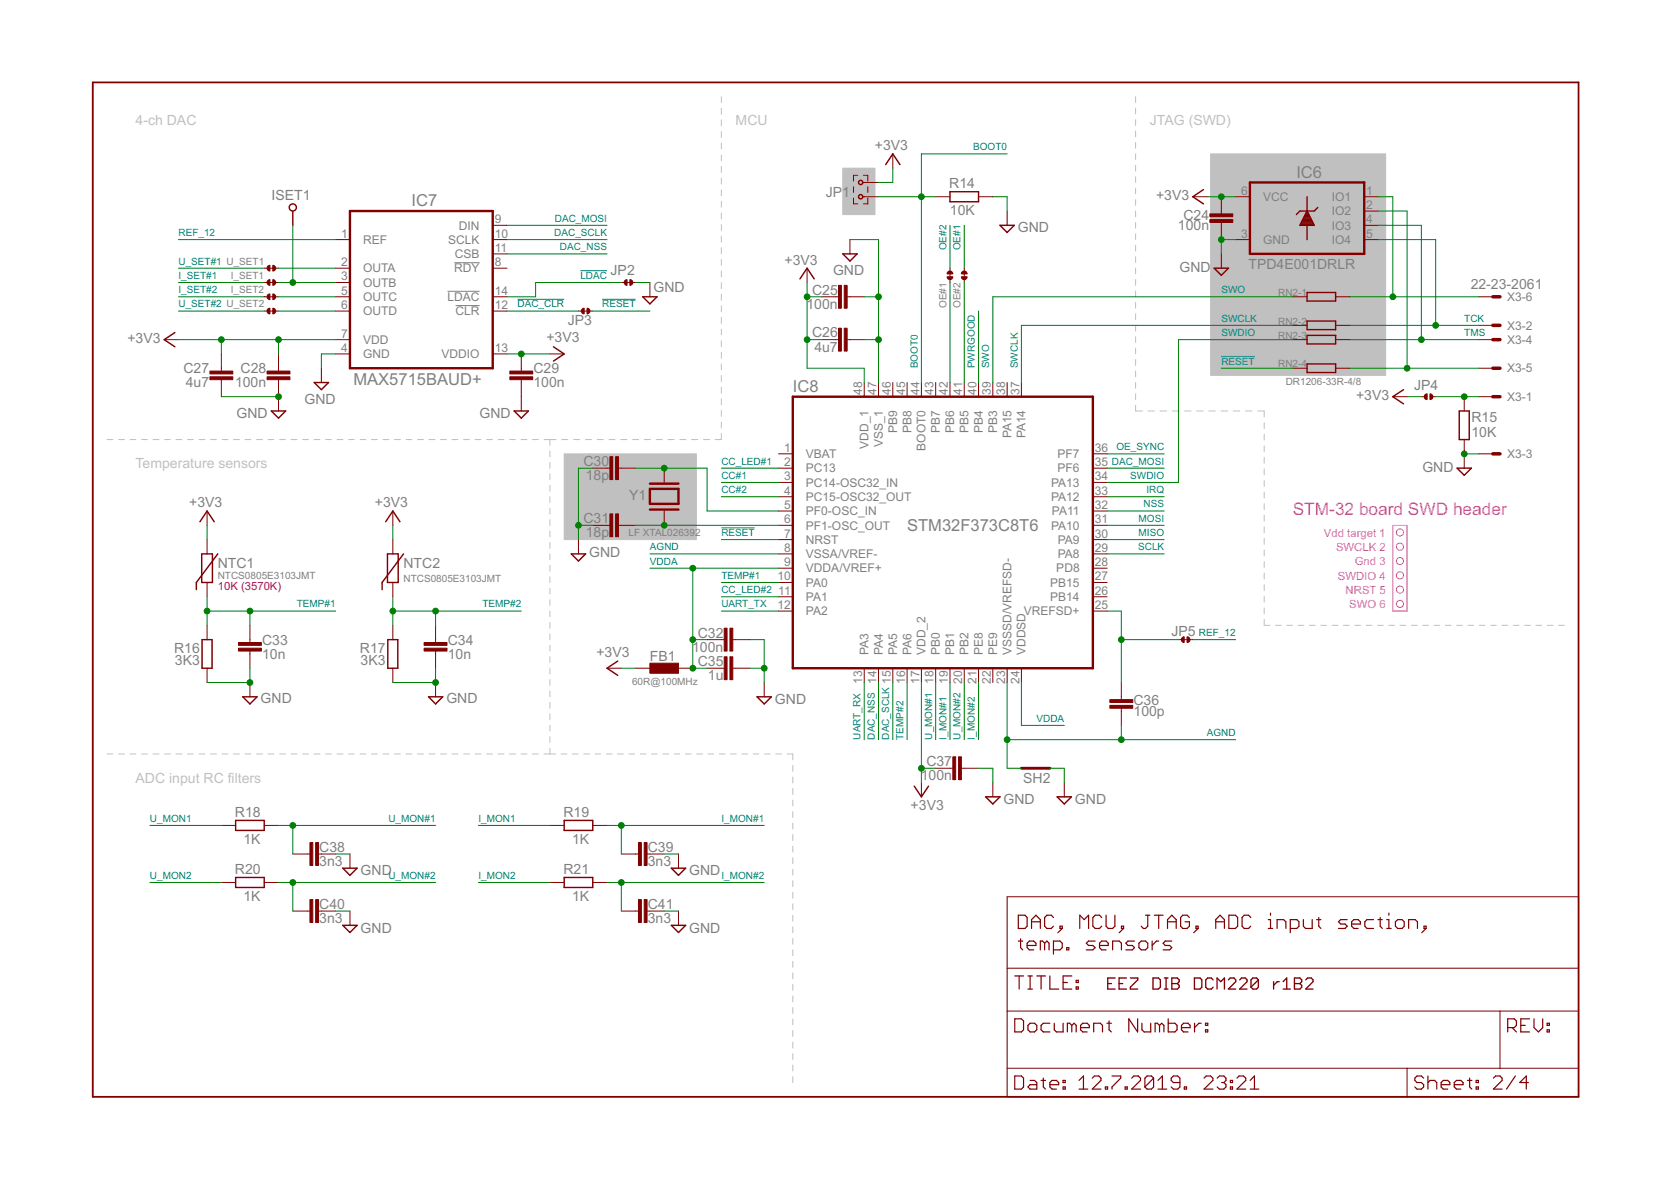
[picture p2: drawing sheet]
<svg xmlns="http://www.w3.org/2000/svg" width="297mm" height="210mm" viewBox="0 0 297 210" stroke-linecap="round" stroke-linejoin="round" font-family="sans-serif">
<defs><g id="words">
<text font-size="3.1" fill="#f0f" x="229.8" y="91.5">STM-32 board SWD header</text>
<g font-size="2.9" fill="#808080">
<text x="230.4" y="31.7">IC6</text>
<text x="73.1" y="36.6">IC7</text>
<text x="62.8" y="68.4">MAX5715BAUD+</text>
<text x="140.9" y="69.7">IC8</text>
<text x="161.2" y="94.4">STM32F373C8T6</text>
</g>
<g font-size="2.5" fill="#c0c0c0">
<text x="24.1" y="22.3">4-ch DAC</text>
<text x="130.8" y="22.3">MCU</text>
<text x="204.4" y="22.3">JTAG (SWD)</text>
<text x="24.1" y="83.2">Temperature sensors</text>
<text x="24.1" y="139.1">ADC input RC filters</text>
</g>
<g font-size="2.5" fill="#808080">
<text x="155.5" y="26.7">+3V3</text>
<text x="48.3" y="35.5">ISET1</text>
<text x="146.8" y="35">JP1</text>
<text x="168.7" y="33.5">R14</text>
<text x="205.5" y="35.6">+3V3</text>
<text x="168.9" y="38.3">10K</text>
<text x="180.9" y="41.2">GND</text>
<text x="209.4" y="40.9">100n</text>
<text x="210.4" y="39">C24</text>
<text x="139.5" y="47">+3V3</text>
<text x="221.9" y="47.8">TPD4E001DRLR</text>
<text x="108.5" y="48.9">JP2</text>
<text x="116.2" y="52">GND</text>
<text x="144.4" y="52.4">C25</text>
<text x="148.1" y="48.9">GND</text>
<text x="209.7" y="48.3">GND</text>
<text x="261.4" y="51.3">22-23-2061</text>
<text x="100.9" y="57.8">JP3</text>
<text x="143.4" y="54.9">100n</text>
<text x="144.4" y="60">C26</text>
<text x="22.6" y="61">+3V3</text>
<text x="97.1" y="60.9">+3V3</text>
<text x="144.8" y="62.5">4u7</text>
<text x="32.6" y="66.3">C27</text>
<text x="33" y="68.9">4u7</text>
<text x="41.8" y="68.9">100n</text>
<text x="42.8" y="66.3">C28</text>
<text x="54.1" y="71.8">GND</text>
<text x="94.8" y="68.9">100n</text>
<text x="94.8" y="66.3">C29</text>
<text x="241" y="71.2">+3V3</text>
<text x="251.4" y="69.2">JP4</text>
<text x="42.1" y="74.3">GND</text>
<text x="85.2" y="74.3">GND</text>
<text x="261.6" y="77.6">10K</text>
<text x="261.6" y="75.1">R15</text>
<text x="103.7" y="82.8">C30</text>
<text x="252.8" y="83.8">GND</text>
<text x="104.1" y="85.4">18p</text>
<text x="111.8" y="88.9">Y1</text>
<text x="33.6" y="90.1">+3V3</text>
<text x="66.6" y="90.1">+3V3</text>
<text x="103.7" y="93">C31</text>
<text x="104.1" y="95.5">18p</text>
<text x="38.7" y="101">NTC1</text>
<text x="71.7" y="101">NTC2</text>
<text x="104.7" y="99.1">GND</text>
<text x="124" y="113.3">C32</text>
<text x="208.2" y="113.1">JP5</text>
<text x="31" y="116">R16</text>
<text x="31.1" y="118.3">3K3</text>
<text x="46.6" y="117.1">10n</text>
<text x="46.6" y="114.6">C33</text>
<text x="64" y="116">R17</text>
<text x="64.1" y="118.3">3K3</text>
<text x="79.6" y="117.1">10n</text>
<text x="79.6" y="114.6">C34</text>
<text x="106" y="116.7">+3V3</text>
<text x="115.5" y="117.5">FB1</text>
<text x="123" y="115.8">100n</text>
<text x="124" y="118.4">C35</text>
<text x="46.3" y="125">GND</text>
<text x="79.3" y="125">GND</text>
<text x="125.8" y="120.9">1u</text>
<text x="137.8" y="125.1">GND</text>
<text x="201.5" y="125.4">C36</text>
<text x="201.5" y="127.3">100p</text>
<text x="164.7" y="136.2">C37</text>
<text x="163.7" y="138.7">100n</text>
<text x="178.4" y="142.9">GND</text>
<text x="181.9" y="139.1">SH2</text>
<text x="191.1" y="142.9">GND</text>
<text x="41.8" y="145.2">R18</text>
<text x="43.3" y="150">1K</text>
<text x="100.2" y="145.2">R19</text>
<text x="101.7" y="150">1K</text>
<text x="161.9" y="144">+3V3</text>
<text x="41.8" y="155.4">R20</text>
<text x="56.7" y="153.9">3n3</text>
<text x="56.7" y="151.4">C38</text>
<text x="64.1" y="155.6">GND</text>
<text x="100.2" y="155.4">R21</text>
<text x="115.2" y="153.9">3n3</text>
<text x="115.2" y="151.4">C39</text>
<text x="122.5" y="155.6">GND</text>
<text x="43.3" y="160.2">1K</text>
<text x="56.7" y="161.6">C40</text>
<text x="101.7" y="160.2">1K</text>
<text x="115.2" y="161.6">C41</text>
<text x="56.7" y="164.1">3n3</text>
<text x="64.1" y="165.7">GND</text>
<text x="115.2" y="164.1">3n3</text>
<text x="122.5" y="165.7">GND</text>
</g>
<g font-size="2.1" fill="#808080">
<text x="220.7" y="34.6">6</text>
<text x="224.5" y="35.7">VCC</text>
<text x="236.7" y="35.7">IO1</text>
<text x="242.9" y="34.6">1</text>
<text x="81.6" y="40.8">DIN</text>
<text x="88" y="39.7">9</text>
<text x="236.7" y="38.3">IO2</text>
<text x="236.7" y="40.8">IO3</text>
<text x="242.9" y="37.1">2</text>
<text x="242.9" y="39.7">4</text>
<text x="60.7" y="42.2">1</text>
<text x="60.7" y="47.3">2</text>
<text x="64.5" y="43.3">REF</text>
<text x="79.7" y="43.3">SCLK</text>
<text x="80.9" y="45.9">CSB</text>
<text x="88" y="42.2">10</text>
<text x="88" y="47.3">8</text>
<text x="88" y="44.8">11</text>
<text x="220.7" y="42.2">3</text>
<text x="224.5" y="43.3">GND</text>
<text x="236.7" y="43.3">IO4</text>
<text x="242.9" y="42.2">5</text>
<text x="60.7" y="49.8">3</text>
<text x="60.7" y="52.4">5</text>
<text x="64.5" y="51">OUTB</text>
<text x="64.5" y="48.4">OUTA</text>
<text x="64.5" y="53.5">OUTC</text>
<text x="79.6" y="53.5">LDAC</text>
<text x="80.8" y="48.4">RDY</text>
<text x="88" y="52.4">14</text>
<text x="267.9" y="53.5">X3-6</text>
<text x="60.7" y="54.9">6</text>
<text x="64.5" y="56">OUTD</text>
<text x="81" y="56">CLR</text>
<text x="88" y="54.9">12</text>
<text x="267.9" y="58.6">X3-2</text>
<text x="60.7" y="60">7</text>
<text x="60.7" y="62.5">4</text>
<text x="64.5" y="61.1">VDD</text>
<text x="64.5" y="63.7">GND</text>
<text x="78.5" y="63.7">VDDIO</text>
<text x="88" y="62.5">13</text>
<text x="267.9" y="61.1">X3-4</text>
<text x="153.3" y="70.2" transform="rotate(-90 153.3 70.2)">48</text>
<text x="155.8" y="70.2" transform="rotate(-90 155.8 70.2)">47</text>
<text x="158.3" y="70.2" transform="rotate(-90 158.3 70.2)">46</text>
<text x="160.9" y="70.2" transform="rotate(-90 160.9 70.2)">45</text>
<text x="163.4" y="70.2" transform="rotate(-90 163.4 70.2)">44</text>
<text x="166" y="70.2" transform="rotate(-90 166 70.2)">43</text>
<text x="168.5" y="70.2" transform="rotate(-90 168.5 70.2)">42</text>
<text x="171" y="70.2" transform="rotate(-90 171 70.2)">41</text>
<text x="173.6" y="70.2" transform="rotate(-90 173.6 70.2)">40</text>
<text x="176.1" y="70.2" transform="rotate(-90 176.1 70.2)">39</text>
<text x="178.7" y="70.2" transform="rotate(-90 178.7 70.2)">38</text>
<text x="181.2" y="70.2" transform="rotate(-90 181.2 70.2)">37</text>
<text x="267.9" y="71.3">X3-1</text>
<text x="267.9" y="66.2">X3-5</text>
<text x="159.5" y="76.9" transform="rotate(-90 159.5 76.9)">PB9</text>
<text x="162" y="76.9" transform="rotate(-90 162 76.9)">PB8</text>
<text x="167.1" y="76.9" transform="rotate(-90 167.1 76.9)">PB7</text>
<text x="169.6" y="76.9" transform="rotate(-90 169.6 76.9)">PB6</text>
<text x="172.2" y="76.9" transform="rotate(-90 172.2 76.9)">PB5</text>
<text x="174.7" y="76.9" transform="rotate(-90 174.7 76.9)">PB4</text>
<text x="177.2" y="76.9" transform="rotate(-90 177.2 76.9)">PB3</text>
<text x="179.8" y="77.9" transform="rotate(-90 179.8 77.9)">PA15</text>
<text x="182.3" y="77.9" transform="rotate(-90 182.3 77.9)">PA14</text>
<text x="139.4" y="80.3">1</text>
<text x="139.4" y="82.9">2</text>
<text x="143.3" y="81.4">VBAT</text>
<text x="143.3" y="84">PC13</text>
<text x="154.4" y="79.8" transform="rotate(-90 154.4 79.8)">VDD_1</text>
<text x="156.9" y="79.5" transform="rotate(-90 156.9 79.5)">VSS_1</text>
<text x="164.5" y="80.1" transform="rotate(-90 164.5 80.1)">BOOT0</text>
<text x="188" y="81.4">PF7</text>
<text x="188" y="84">PF6</text>
<text x="194.6" y="80.3">36</text>
<text x="194.6" y="82.9">35</text>
<text x="267.9" y="81.4">X3-3</text>
<text x="139.4" y="85.4">3</text>
<text x="139.4" y="87.9">4</text>
<text x="143.3" y="86.5">PC14-OSC32_IN</text>
<text x="143.3" y="89.1">PC15-OSC32_OUT</text>
<text x="186.8" y="86.5">PA13</text>
<text x="186.8" y="89.1">PA12</text>
<text x="194.6" y="85.4">34</text>
<text x="194.6" y="87.9">33</text>
<text x="139.4" y="90.5">5</text>
<text x="139.4" y="93">6</text>
<text x="139.4" y="95.6">7</text>
<text x="143.3" y="91.6">PF0-OSC_IN</text>
<text x="143.3" y="94.1">PF1-OSC_OUT</text>
<text x="186.8" y="94.1">PA10</text>
<text x="187" y="91.6">PA11</text>
<text x="194.6" y="90.5">32</text>
<text x="194.6" y="93">31</text>
<text x="194.6" y="95.6">30</text>
<text x="139.4" y="98.1">8</text>
<text x="139.4" y="100.6">9</text>
<text x="143.3" y="96.7">NRST</text>
<text x="143.3" y="99.2">VSSA/VREF-</text>
<text x="143.3" y="101.8">VDDA/VREF+</text>
<text x="187.8" y="101.8">PD8</text>
<text x="188" y="96.7">PA9</text>
<text x="188" y="99.2">PA8</text>
<text x="194.6" y="98.1">29</text>
<text x="194.6" y="100.6">28</text>
<text x="138.2" y="103.2">10</text>
<text x="138.3" y="105.7">11</text>
<text x="143.3" y="104.3">PA0</text>
<text x="143.3" y="106.8">PA1</text>
<text x="186.7" y="104.3">PB15</text>
<text x="186.7" y="106.8">PB14</text>
<text x="194.6" y="103.2">27</text>
<text x="194.6" y="105.7">26</text>
<text x="138.2" y="108.3">12</text>
<text x="143.3" y="109.4">PA2</text>
<text x="182" y="109.4">VREFSD+</text>
<text x="194.6" y="108.3">25</text>
<text x="154.4" y="116.4" transform="rotate(-90 154.4 116.4)">PA3</text>
<text x="156.9" y="116.4" transform="rotate(-90 156.9 116.4)">PA4</text>
<text x="159.5" y="116.4" transform="rotate(-90 159.5 116.4)">PA5</text>
<text x="162" y="116.4" transform="rotate(-90 162 116.4)">PA6</text>
<text x="164.5" y="116.4" transform="rotate(-90 164.5 116.4)">VDD_2</text>
<text x="167.1" y="116.4" transform="rotate(-90 167.1 116.4)">PB0</text>
<text x="169.6" y="116.4" transform="rotate(-90 169.6 116.4)">PB1</text>
<text x="172.2" y="116.4" transform="rotate(-90 172.2 116.4)">PB2</text>
<text x="174.7" y="116.4" transform="rotate(-90 174.7 116.4)">PE8</text>
<text x="177.2" y="116.4" transform="rotate(-90 177.2 116.4)">PE9</text>
<text x="179.8" y="116.4" transform="rotate(-90 179.8 116.4)">VSSSD/VREFSD-</text>
<text x="182.3" y="116.4" transform="rotate(-90 182.3 116.4)">VDDSD</text>
<text x="153.3" y="121.5" transform="rotate(-90 153.3 121.5)">13</text>
<text x="155.8" y="121.5" transform="rotate(-90 155.8 121.5)">14</text>
<text x="158.3" y="121.5" transform="rotate(-90 158.3 121.5)">15</text>
<text x="160.9" y="121.5" transform="rotate(-90 160.9 121.5)">16</text>
<text x="163.4" y="121.5" transform="rotate(-90 163.4 121.5)">17</text>
<text x="166" y="121.5" transform="rotate(-90 166 121.5)">18</text>
<text x="168.5" y="121.5" transform="rotate(-90 168.5 121.5)">19</text>
<text x="171" y="121.5" transform="rotate(-90 171 121.5)">20</text>
<text x="173.6" y="121.5" transform="rotate(-90 173.6 121.5)">21</text>
<text x="176.1" y="121.5" transform="rotate(-90 176.1 121.5)">22</text>
<text x="178.7" y="121.5" transform="rotate(-90 178.7 121.5)">23</text>
<text x="181.2" y="121.5" transform="rotate(-90 181.2 121.5)">24</text>
</g>
<g font-size="2" fill="#f0f">
<text x="235.4" y="95.4">Vdd target 1</text>
<text x="237.5" y="98">SWCLK 2</text>
<text x="240.8" y="100.5">Gnd 3</text>
<text x="237.8" y="103">SWDIO 4</text>
<text x="239.2" y="105.6">NRST 5</text>
<text x="239.8" y="108.1">SWO 6</text>
</g>
<text font-size="2" fill="#800080" x="38.7" y="104.8">10K (3570K)</text>
<g font-size="1.8" fill="#008080">
<text x="173" y="26.7">BOOT0</text>
<text x="31.7" y="41.9">REF_12</text>
<text x="98.5" y="41.9">DAC_SCLK</text>
<text x="98.6" y="39.4">DAC_MOSI</text>
<text x="31.7" y="47">U_SET#1 U_SET1</text>
<text x="99.5" y="44.5">DAC_NSS</text>
<text x="168.2" y="44.5" transform="rotate(-90 168.2 44.5)">OE#2</text>
<text x="170.8" y="44.5" transform="rotate(-90 170.8 44.5)">OE#1</text>
<text x="31.7" y="49.6">I_SET#1</text>
<text x="31.7" y="52.1">I_SET#2</text>
<text x="103.2" y="49.6">LDAC</text>
<text x="217.1" y="52.1">SWO</text>
<text x="31.7" y="54.6">U_SET#2 U_SET2</text>
<text x="92" y="54.6">DAC_CLR</text>
<text x="107.1" y="54.6">RESET</text>
<text x="217.1" y="59.7">SWDIO</text>
<text x="217.1" y="57.2">SWCLK</text>
<text x="260.3" y="59.7">TMS</text>
<text x="260.3" y="57.2">TCK</text>
<text x="163.1" y="65.4" transform="rotate(-90 163.1 65.4)">BOOT0</text>
<text x="173.3" y="65.4" transform="rotate(-90 173.3 65.4)">PWRGOOD</text>
<text x="175.8" y="65.4" transform="rotate(-90 175.8 65.4)">SWO</text>
<text x="180.9" y="65.4" transform="rotate(-90 180.9 65.4)">SWCLK</text>
<text x="217.1" y="64.8">RESET</text>
<text x="128.2" y="82.6">CC_LED#1</text>
<text x="197.7" y="82.6">DAC_MOSI</text>
<text x="198.5" y="80">OE_SYNC</text>
<text x="128.2" y="85.1">CC#1</text>
<text x="128.2" y="87.7">CC#2</text>
<text x="200.9" y="85.1">SWDIO</text>
<text x="203.8" y="87.7">IRQ</text>
<text x="128.2" y="95.3">RESET</text>
<text x="202.4" y="92.7">MOSI</text>
<text x="202.4" y="95.3">MISO</text>
<text x="203.3" y="90.2">NSS</text>
<text x="115.5" y="97.8">AGND</text>
<text x="115.5" y="100.4">VDDA</text>
<text x="202.3" y="97.8">SCLK</text>
<text x="52.7" y="108">TEMP#1</text>
<text x="85.8" y="108">TEMP#2</text>
<text x="128.2" y="108">UART_TX</text>
<text x="128.2" y="105.4">CC_LED#2</text>
<text x="128.2" y="102.9">TEMP#1</text>
<text x="213.1" y="113.1">REF_12</text>
<text x="153" y="131.5" transform="rotate(-90 153 131.5)">UART_RX</text>
<text x="155.5" y="131.5" transform="rotate(-90 155.5 131.5)">DAC_NSS</text>
<text x="158.1" y="131.5" transform="rotate(-90 158.1 131.5)">DAC_SCLK</text>
<text x="160.6" y="131.5" transform="rotate(-90 160.6 131.5)">TEMP#2</text>
<text x="165.7" y="131.5" transform="rotate(-90 165.7 131.5)">U_MON#1</text>
<text x="168.2" y="131.5" transform="rotate(-90 168.2 131.5)">I_MON#1</text>
<text x="170.8" y="131.5" transform="rotate(-90 170.8 131.5)">U_MON#2</text>
<text x="173.3" y="131.5" transform="rotate(-90 173.3 131.5)">I_MON#2</text>
<text x="184.2" y="128.3">VDDA</text>
<text x="214.5" y="130.8">AGND</text>
<text x="26.6" y="146.1">U_MON1</text>
<text x="69" y="146.1">U_MON#1</text>
<text x="85.1" y="146.1">I_MON1</text>
<text x="128.2" y="146.1">I_MON#1</text>
<text x="26.6" y="156.2">U_MON2</text>
<text x="69" y="156.2">U_MON#2</text>
<text x="85.1" y="156.2">I_MON2</text>
<text x="128.2" y="156.2">I_MON#2</text>
</g>
<g font-size="1.8" fill="#808080">
<text x="41" y="49.6">I_SET1</text>
<text x="41" y="52.1">I_SET2</text>
<text x="227.2" y="52.6">RN2-1</text>
<text x="168.2" y="54.8" transform="rotate(-90 168.2 54.8)">OE#1</text>
<text x="170.8" y="54.8" transform="rotate(-90 170.8 54.8)">OE#2</text>
<text x="227.2" y="57.7">RN2-2</text>
<text x="227.2" y="60.2">RN2-3</text>
<text x="227.2" y="65.3">RN2-4</text>
<text x="228.5" y="68.5">DR1206-33R-4/8</text>
<text x="111.7" y="95.3">LF XTAL026392</text>
<text x="38.7" y="102.9">NTCS0805E3103JMT</text>
<text x="71.7" y="103.5">NTCS0805E3103JMT</text>
<text x="112.4" y="121.7">60R@100MHz</text>
</g>
</g></defs>
<g fill="none" stroke="#c0c0c0" stroke-width=".18">
<path d="M128.2 17.2v1M128.2 19.3v1M201.9 17.2v1M201.9 19.2v1.1M128.2 21.3v1.1M128.2 23.4v1M128.2 25.4v1.1M128.2 27.5v1.1M128.2 29.6v1M128.2 31.6v1.1M128.2 33.7v1.1M128.2 35.8v1"/>
<path d="M128.2 37.8v1.1M128.2 39.9v1.1M201.9 21.3v1M201.9 23.3v1M201.9 25.3v1.1M201.9 27.3v1.1M201.9 29.4v1M201.9 31.4v1M201.9 33.4v1.1M201.9 35.5v1M201.9 37.5v1M201.9 39.5v1.1"/>
<path d="M128.2 42v1M128.2 44v1.1M128.2 46.1v1.1M128.2 48.2v1M128.2 50.2v1.1M128.2 52.3v1.1M128.2 54.4v1M128.2 56.4v1.1M128.2 58.5v1M201.9 41.6v1M201.9 43.6v1M201.9 45.6v1.1"/>
<path d="M201.9 47.6v1.1M201.9 49.7v1M201.9 51.7v1M201.9 53.7v1.1M201.9 55.8v1M201.9 57.8v1M201.9 59.8v1.1M19 78.1h1.1M21.1 78.1h1M23.1 78.1h1.1M25.2 78.1h1M27.2 78.1h1.1"/>
<path d="M29.3 78.1h1M31.3 78.1h1M33.3 78.1h1.1M35.4 78.1h1M37.4 78.1h1.1M39.5 78.1h1M41.5 78.1h1.1M43.6 78.1h1M45.6 78.1h1.1M47.6 78.1h1.1M49.7 78.1h1M51.7 78.1h1.1"/>
<path d="M53.8 78.1h1M55.8 78.1h1.1M57.9 78.1h1M59.9 78.1h1.1M62 78.1h1M64 78.1h1M66 78.1h1.1M68.1 78.1h1M70.1 78.1h1.1M72.2 78.1h1M74.2 78.1h1.1M76.3 78.1h1"/>
<path d="M78.3 78.1h1.1M80.3 78.1h1.1M82.4 78.1h1M84.5 78.1h1M86.5 78.1h1M88.5 78.1h1.1M90.6 78.1h1M92.6 78.1h1.1M94.7 78.1h1M96.7 78.1h2.1M97.7 78.1v1.1M99.8 78.1h1.1"/>
<path d="M102 78.1h1M104.1 78.1h1.1M106.2 78.1h1.1M108.2 78.1h1.1M110.3 78.1h1.1M112.4 78.1h1.1M114.5 78.1h1.1M116.6 78.1h1.1M118.7 78.1h1.1M120.8 78.1h1.1M122.9 78.1h1.1M125 78.1h1.1"/>
<path d="M128.2 60.6v1M128.2 62.6v1.1M128.2 64.7v1M128.2 66.7v1.1M128.2 68.8v1.1M128.2 70.9v1M128.2 72.9v1.1M128.2 75v1.1M128.2 77.1v1h-1.1M201.9 61.9v1M201.9 63.9v1M201.9 65.9v1.1"/>
<path d="M201.9 68v1M201.9 70v1M201.9 72v1h1.2M204 73h1.2M206.2 73h1.2M208.4 73h1.1M210.5 73h1.2M212.7 73h1.2M214.9 73h1.1M217.1 73h1.1M219.2 73h1.2M221.4 73h1.2"/>
<path d="M223.6 73h1.1v1.1M224.7 75.1v1.1M224.7 77.2v1M224.7 79.2v1.1M97.7 80.2v1M97.7 82.2v1M97.7 84.2v1.1M97.7 86.3v1M97.7 88.3v1M97.7 90.3v1.1M97.7 92.4v1M97.7 94.4v1"/>
<path d="M97.7 96.4v1.1M97.7 98.4v1.1M224.7 81.3v1M224.7 83.3v1.1M224.7 85.4v1.1M224.7 87.5v1M224.7 89.5v1.1M224.7 91.6v1M224.7 93.6v1.1M224.7 95.7v1.1M224.7 97.7v1.1M224.7 99.8v1.1"/>
<path d="M97.7 100.5v1M97.7 102.5v1M97.7 104.5v1.1M97.7 106.6v1M97.7 108.6v1M97.7 110.6v1.1M97.7 112.7v1M97.7 114.7v1M97.7 116.7v1.1M97.7 118.7v1.1M224.7 101.9v1M224.7 103.9v1.1"/>
<path d="M224.7 106v1M224.7 108v1.1M224.7 110.1v1h1M226.7 111.1h1.1M228.7 111.1h1.1M230.8 111.1h1M232.8 111.1h1M234.8 111.1h1M236.8 111.1h1M238.8 111.1h1M240.8 111.1h1.1M242.8 111.1h1.1"/>
<path d="M244.9 111.1h1M246.9 111.1h1M248.9 111.1h1M250.9 111.1h1M252.9 111.1h1M254.9 111.1h1M256.9 111.1h1M258.9 111.1h1M260.9 111.1h1.1M263 111.1h1M265 111.1h1M267 111.1h1"/>
<path d="M269 111.1h1M271 111.1h1M273 111.1h1M275 111.1h1.1M277.1 111.1h1M19 134h1.1M21.1 134h1M23.1 134h1.1M25.2 134h1M27.2 134h1.1M29.3 134h1M31.3 134h1"/>
<path d="M33.3 134h1.1M35.4 134h1M37.4 134h1.1M39.5 134h1M41.5 134h1.1M43.6 134h1M45.6 134h1.1M47.6 134h1.1M49.7 134h1M51.7 134h1.1M53.8 134h1M55.8 134h1.1"/>
<path d="M57.9 134h1M59.9 134h1.1M62 134h1M64 134h1M66 134h1.1M68.1 134h1M70.1 134h1.1M72.2 134h1M74.2 134h1.1M76.3 134h1M78.3 134h1.1M80.3 134h1.1"/>
<path d="M82.4 134h1M84.5 134h1M86.5 134h1M88.5 134h1.1M90.6 134h1M92.6 134h1.1M94.7 134h1M96.7 134h2.1M97.7 120.8v1M97.7 122.8v1M97.7 124.8v1.1M97.7 126.9v1"/>
<path d="M97.7 128.9v1M97.7 130.9v1.1M97.7 133v1M99.8 134h1M101.8 134h1M103.8 134h1M105.8 134h1M107.8 134h1M109.8 134h1M111.8 134h1M113.8 134h1M115.8 134h1"/>
<path d="M117.8 134h1.1M119.8 134h1M121.9 134h1M123.8 134h1.1M125.9 134h1M127.9 134h1M129.9 134h1M131.9 134h1M133.9 134h1M135.9 134h1M137.9 134h1M139.9 134h1v1"/>
<path d="M140.9 136.1v1M140.9 138.1v1M140.9 140.1v1.1M140.9 142.2v1M140.9 144.3v1M140.9 146.3v1M140.9 148.3v1.1M140.9 150.4v1M140.9 152.4v1.1M140.9 154.5v1M140.9 156.5v1.1M140.9 158.6v1"/>
<path d="M140.9 160.6v1.1M140.9 162.7v1M140.9 164.7v1.1M140.9 166.8v1M140.9 168.8v1.1M140.9 170.9v1M140.9 172.9v1.1M140.9 175v1M140.9 177v1.1M140.9 179.1v1M140.9 181.1v1.1M140.9 183.2v1"/>
<path d="M140.9 185.2v1.1M140.9 187.3v1M140.9 189.3v1.1M140.9 191.3v1.1"/>
</g>
<g fill="#c0c0c0" stroke="#c0c0c0" stroke-width=".18">
<path d="M100.3 80.7h23.5v15.2h-23.5z"/>
<path d="M215.2 27.3h31.1v39.4h-31.1z"/>
<path d="M149.8 29.9h5.7v8.2h-5.7z"/>
</g>
<path d="M79.6 51.8h5.7M80.8 46.7h4.5M81 54.3h4.3" fill="none" stroke="#808080" stroke-width=".18"/>
<g fill="none" stroke="#800000" stroke-width=".21">
<path d="M180.4 173.5h1.5M181 162.7h1.2l.4 .4v1.5l-.4 .4h-1.2zM181 167.3h.8M181.2 173.5v2.3M181.4 166.9v1.5l.4 .4M182.6 168h1.5v-.4l-.4-.3h-.7l-.4 .3v.8l.4 .4h.7M182.7 173.5h.8M182.7 175.8h.8M183.1 173.5v2.3M183.4 165v-1.6l.7-.7 .8 .7v1.6M183.4 163.8h1.5M184.3 173.5h1.5"/>
<path d="M185.1 173.5v2.3M185.7 167.6l-.4-.3h-.4v1.5M185.7 167.6v1.2M185.7 167.6l.4-.3 .4 .3v1.2M186.6 173.5v2.3h1.6M187.3 163.1l-.4-.4h-.8l-.4 .4v1.5l.4 .4h.8l.4-.4M187.3 168.8h1.1l.4-.4v-.8l-.4-.3h-1.1v2.3M188.4 164.6h.4v.4h-.4zM188.8 165l-.8 .8M189 174.6h.7M189.6 168.4h.4v.4h-.4zM190.5 173.5h-1.5v2.3h1.5"/>
<path d="M191.3 175.4h.4v.4h-.4zM191.3 174.2h.4v.4h-.4zM191.9 165v-2.3l.8 .7 .8-.7v2.3M194.7 167.3h-1.2l-.4 .3 .4 .4h.8l.4 .4-.4 .4h-1.2M195.5 168h1.5v-.4l-.4-.3h-.8l-.3 .3v.8l.3 .4h.8M195.8 163.1l-.3-.4h-.8l-.4 .4v1.5l.4 .4h.8l.3-.4M196.6 162.7v1.9l.4 .4h.8l.4-.4v-1.9M197.8 168.8v-1.5h1.1l.4 .3v1.2M199.3 164.6h.4v.4h-.4zM199.7 165l-.8 .8M201.7 167.3h-1.2l-.4 .3 .4 .4h.8l.4 .4-.4 .4h-1.2M202.5 167.6l.4-.3h.7l.4 .3v.8l-.4 .4h-.7l-.4-.4z"/>
<path d="M203.6 162.7h.8M204 162.7v1.9l-.4 .4h-.4l-.3-.4M204.8 167.3v1.5M205.2 162.7h1.6M206 162.7v2.3M206 167.3h-.4l-.8 .7M207.5 163.8h1.6M207.5 165v-1.6l.8-.7 .8 .7v1.6M208.3 167.3h-1.2l-.3 .3 .3 .4h.8l.4 .4-.4 .4h-1.1M211.4 163.1l-.4-.4h-.8l-.3 .4v1.5l.3 .4h.8l.4-.4v-.8h-.7M212.6 164.6h.4v.4h-.4zM213 165l-.8 .8"/>
<path d="M216.1 163.8h1.6M216.1 165v-1.6l.8-.7 .8 .7v1.6M218.4 162.7h1.2l.4 .4v1.5l-.4 .4h-1.2zM222.3 163.1l-.3-.4h-.8l-.4 .4v1.5l.4 .4h.8l.3-.4M225.4 165h.8M225.4 163.4h.4v1.6M225.8 162.3v.4M227 165v-1.6h1.2l.4 .4v1.2M229.4 165h1.1l.4-.4v-.8l-.4-.4h-1.1v2.4M231.7 163.4v1.2l.4 .4h1.2v-1.6M234 163.4h.8M234.4 163.1v1.5l.4 .4"/>
<path d="M239.5 163.4h-1.2l-.4 .4 .4 .4h.8l.4 .4-.4 .4h-1.2M240.3 164.2h1.5v-.4l-.4-.4h-.7l-.4 .4v.8l.4 .4h.7M244.2 163.4h-1.2l-.4 .4v.8l.4 .4h1.2M244.9 163.4h.8M245.3 163.1v1.5l.4 .4M246.5 165h.8M246.5 163.4h.4v1.6M246.9 162.3v.4M248.1 163.8l.4-.4h.7l.4 .4v.8l-.4 .4h-.7l-.4-.4zM250.4 165v-1.6h1.2l.4 .4v1.2M253.1 164.6h.4v.4h-.4zM253.5 165l-.8 .8"/>
<path d="M180.4 181.1h1.2l.3 .4v1.5l-.3 .4h-1.2zM180.4 191.2h1.2l.3 .4v1.6l-.3 .4h-1.2zM182.7 182.2l.4-.3h.8l.4 .3v.8l-.4 .4h-.8l-.4-.4zM183.1 192h.8l.4 .4v1.2h-1.2l-.4-.4 .4-.4h1.2M185.1 192h.7M185.5 191.6v1.6l.3 .4M186.6 192.8h1.6v-.4l-.4-.4h-.8l-.4 .4v.8l.4 .4h.8M186.6 181.9h-1.1l-.4 .3v.8l.4 .4h1.1M187.4 181.9v1.1l.4 .4h1.2v-1.5M189 193.2h.4v.4h-.4zM189 192h.4v.4h-.4zM190.5 182.2l-.4-.3h-.4v1.5"/>
<path d="M190.5 182.2l.4-.3 .4 .3v1.2M190.5 182.2v1.2M191.8 193.6h1.6M191.8 192l.8-.8v2.4M192.1 182.6h1.5v-.4l-.3-.3h-.8l-.4 .3v.8l.4 .4h.8M194.2 191.6l.3-.4h.8l.4 .4v.4l-1.5 1.6h1.5M194.4 183.4v-1.5h1.2l.4 .3v1.2M196.5 193.2h.4v.4h-.4zM196.8 181.9h.7M197.1 181.5v1.5l.4 .4M197.7 191.2h1.5v.4l-1.5 1.6v.4M200 193.2h.4v.4h-.4z"/>
<path d="M201.2 191.6l.4-.4h.7l.4 .4v.4l-1.5 1.6h1.5M202.2 181.1v2.3l-1.5-2.3v2.3M203 181.9v1.1l.4 .4h1.2v-1.5M205.1 191.6v1.6l-.4 .4h-.8l-.4-.4M205.1 191.6l-.4-.4h-.8l-.4 .4v1.6M205.1 191.6l-1.6 1.6M205.8 193.6h1.6M205.8 192l.8-.8v2.4M206.1 182.2l-.4-.3h-.4v1.5M206.1 182.2v1.2M206.1 182.2l.4-.3 .4 .3v1.2M207.7 181.1v2.3h1.2l.3-.4v-.8l-.3-.3h-1.2"/>
<path d="M209.7 192.4h-1.1l-.4-.4v-.4l.4-.4h.8l.3 .4v1.6l-.3 .4h-.8l-.4-.4M210 182.6h1.6v-.4l-.4-.3h-.8l-.4 .3v.8l.4 .4h.8M210.5 193.2h.4v.4h-.4zM212.3 181.9v1.5M213.5 181.9h-.4l-.8 .7M214 191.6l.4-.4h.8l.4 .4v.4l-1.6 1.6h1.6M214.3 183h.4v.4h-.4zM214.3 181.9h.4v.3h-.4zM216.4 191.6l.4-.4h.8l.3 .4v.4l-.3 .4M217.1 192.4h.5M217.6 192.4l.3 .4v.4l-.3 .4h-.8l-.4-.4M218.7 193.2h.4v.4h-.4z"/>
<path d="M218.7 192h.4v.4h-.4zM219.9 191.6l.4-.4h.7l.4 .4v.4l-1.5 1.6h1.5M222.2 193.6h1.6M222.2 192l.8-.8v2.4M253.1 191.6l-.4-.4h-.8l-.4 .4v.4l.4 .4h.8l.4 .4v.4l-.4 .4h-.8l-.4-.4M253.8 192.4l.4-.4h.8l.4 .4v1.2M253.8 191.2v2.4M256.2 192.8h1.5v-.4l-.4-.4h-.7l-.4 .4v.8l.4 .4h.7M258.5 192.8h1.6v-.4l-.4-.4h-.8l-.4 .4v.8l.4 .4h.8M260.9 192h.7M261.2 191.6v1.6l.4 .4M262.4 193.2h.4v.4h-.4z"/>
<path d="M262.4 192h.4v.4h-.4zM265.5 191.6l.4-.4h.7l.4 .4v.4l-1.5 1.6h1.5M268 182.6h1.2l.4-.4v-.7l-.4-.4h-1.2v2.3M268.8 182.6l.8 .8M269.4 191.2l-1.6 2.4M270.3 182.2h.8M271.7 192.4h-1.5l1.1-1.2v2.4M271.9 181.1h-1.6v2.3h1.6M272.7 181.1v1.5l.8 .8 .7-.8v-1.5M275 183h.4v.4h-.4zM275 181.9h.4v.3h-.4z"/>
</g>
<path d="M16.5 14.6h264.1v180.3h-264.1z" fill="none" stroke="#800000" stroke-width=".32"/>
<g fill="none" stroke="#800000" stroke-width=".18">
<path d="M151.7 33.2v1M151.7 35.2v1h.8M152.5 31.2h-.8v1M153.4 35h2.8M153.4 32.4h2.8M153.5 31.2h.8v1M154.3 35.2v1h-.8M154.3 33.2v1M158.7 27.3v2.6M166.3 35h2.6M173.9 35h2.6M179 37.5v2.5"/>
<path d="M212 35h2.6M217.1 35v3M217.1 39.5v3.1M219.6 35h2.6M242.5 35h2.5M242.5 37.5h2.5M47 50.2h2.5M47 47.7h2.5M47 52.7h2.5M47 55.3h2.5M59.7 42.6h2.5M59.7 50.2h2.5"/>
<path d="M59.7 47.7h2.5M59.7 52.7h2.5M59.7 55.3h2.5M87.6 42.6h2.5M87.6 47.7h2.5M87.6 52.7h2.5M87.6 40h2.5M87.6 55.3h2.5M87.6 45.1h2.5M102.8 55.3h2.6M110.4 50.2h2.6M115.5 50.2v2.5"/>
<path d="M143.5 47.7v2.5M146 52.7h3.1M150.6 52.7h3M151.1 42.6v2.5M168.9 47.7v2.5M171.4 47.7v2.5M217.1 45.1v2.6M219.6 42.6h2.6M229.8 52.7h2.5M229.8 57.8h2.5M237.4 52.7h2.6M237.4 57.8h2.6"/>
<path d="M242.5 42.6h2.5M242.5 40h2.5M262.8 52.7h2.6M262.8 57.8h2.6M29.2 60.4h2.5M39.3 62.9v3.1M39.3 67.5v3M49.5 62.9v3.1M49.5 67.5v5.5M57.1 65.4v2.6M59.7 60.4h2.5M59.7 62.9h2.5"/>
<path d="M87.6 62.9h2.5M92.7 62.9v3.1M92.7 67.5v5.5M97.7 62.9h2.6M146 60.4h3.1M150.6 60.4h3M153.6 68v2.5M156.2 68v2.5M158.7 68v2.5M161.2 68v2.5M163.8 68v2.5M166.3 68v2.5"/>
<path d="M168.9 68v2.5M171.4 68v2.5M173.9 68v2.5M176.5 68v2.5M179 68v2.5M181.6 68v2.5M229.8 60.4h2.5M229.8 65.4h2.5M237.4 60.4h2.6M237.4 65.4h2.6M247.6 70.5h2.5M252.7 70.5h.7"/>
<path d="M254.4 70.5h.8M260.3 70.5v2.5M260.3 78.1v5.1M262.8 60.4h2.6M262.8 70.5h2.6M262.8 65.4h2.6M36.8 90.8v2.6M36.8 95.9v2.5M69.8 90.8v2.6M69.8 95.9v2.5M102.8 95.9v2.5M105.4 83.2h3"/>
<path d="M105.4 93.4h3M109.9 83.2h3.1M109.9 93.4h3.1M118.1 83.2v2.5M118.1 90.8v2.6M138.4 80.7h2.5M138.4 83.2h2.5M138.4 85.7h2.5M138.4 88.3h2.5M138.4 90.8h2.5M138.4 93.4h2.5M138.4 95.9h2.5"/>
<path d="M138.4 98.4h2.5M194.3 80.7h2.5M194.3 83.2h2.5M194.3 85.7h2.5M194.3 88.3h2.5M194.3 90.8h2.5M194.3 93.4h2.5M194.3 95.9h2.5M194.3 98.4h2.5M262.8 80.7h2.6M36.8 103.5v2.6M36.8 111.1v2.6"/>
<path d="M36.8 118.8v2.5M44.4 111.1v3.1M44.4 115.7v3.1M69.8 103.5v2.6M69.8 111.1v2.6M69.8 118.8v2.5M77.4 111.1v3.1M77.4 115.7v3.1M107.9 118.8h2.5M113 118.8h2.5M120.6 118.8h2.5M125.7 118.8h3"/>
<path d="M125.7 113.7h3M130.3 118.8h3M130.3 113.7h3M138.4 101h2.5M138.4 103.5h2.5M138.4 106.1h2.5M138.4 108.6h2.5M153.6 118.8v2.5M156.2 118.8v2.5M158.7 118.8v2.5M161.2 118.8v2.5M163.8 118.8v2.5"/>
<path d="M166.3 118.8v2.5M168.9 118.8v2.5M171.4 118.8v2.5M173.9 118.8v2.5M176.5 118.8v2.5M179 118.8v2.5M181.6 118.8v2.5M194.3 101h2.5M194.3 103.5h2.5M194.3 106.1h2.5M194.3 108.6h2.5M209.5 113.7h2.5"/>
<path d="M44.4 121.3v2.5M77.4 121.3v2.5M135.8 121.3v2.5M163.8 139.1v2.5M166.3 136.5h3.1M170.9 136.5h3M176.5 139.1v2.5M189.2 139.1v2.5M199.3 121.3v3.1M199.3 125.9v3M39.3 156.8h2.6M39.3 146.7h2.6"/>
<path d="M47 156.8h2.5M47 146.7h2.5M52 151.8h3.1M56.6 151.8h3.1M62.2 151.8v2.5M97.7 156.8h2.6M97.7 146.7h2.6M105.4 156.8h2.5M105.4 146.7h2.5M110.4 151.8h3.1M115 151.8h3.1M120.6 151.8v2.5"/>
<path d="M179 159.4h101.6v35.5h-101.6zM52 161.9h3.1M56.6 161.9h3.1M62.2 161.9v2.6M110.4 161.9h3.1M115 161.9h3.1M120.6 161.9v2.6M179 179.7h101.6M179 172.1h101.6M266.6 179.7v10.2M179 189.9h101.6M250.1 189.9v5"/>
</g>
<g fill="none" stroke="#800000" stroke-width=".23">
<path d="M196.9 174.8h.7M198.2 173.8h-1.3v2h1.3M198.9 174.8h.7M200.2 173.8h-1.3v2h1.3M200.9 173.8h1.3v.4l-1.3 1.3v.3h1.3M205 173.8h.9l.4 .4v1.3l-.4 .3h-.9zM207 173.8h.6M207 175.8h.6M207.3 173.8v2M208.3 173.8h1l.3 .4v.3l-.3 .3 .3 .3v.4l-.3 .3h-1zM208.3 174.8h1M212.3 173.8h1l.3 .4v1.3l-.3 .3h-1z"/>
<path d="M215.6 174.2l-.3-.4h-.6l-.4 .4v1.3l.4 .3h.6l.3-.3M216.3 175.8v-2l.7 .7 .7-.7v2M218.4 174.2l.3-.4h.7l.3 .4v.3l-1.3 1.3h1.3M220.4 174.2l.3-.4h.7l.3 .4v.3l-1.3 1.3h1.3M223.7 174.2l-.3-.4h-.7l-.3 .4v1.3M223.7 174.2v1.3l-.3 .3h-.7l-.3-.3M223.7 174.2l-1.3 1.3M226.4 174.5v1.3M227.4 174.5h-.3l-.7 .6M228.1 175.8h1.3M228.1 174.5l.6-.7v2M230.1 173.8h1l.3 .4v.3l-.3 .3 .3 .3v.4l-.3 .3h-1z"/>
<path d="M230.1 174.8h1M232.1 174.2l.3-.4h.7l.3 .4v.3l-1.3 1.3h1.3"/>
</g>
<path d="M62.2 37.5h25.4v27.9h-25.4zM222.2 32.4h20.3v12.7h-20.3zM140.9 70.5h53.4v48.3h-53.4zM115.5 86.9h5.1v2.7h-5.1zM115.5 86h5.1M115.5 90.6h5.1" fill="none" stroke="#800000" stroke-width=".42"/>
<g fill="#800000" stroke="#800000" stroke-width=".18">
<path d="M90.6 66h4.1v.5h-4.1z"/>
<path d="M90.6 67h4.1v.5h-4.1z"/>
<path d="M37.3 67h4.1v.5h-4.1z"/>
<path d="M37.3 66h4.1v.5h-4.1z"/>
<path d="M47.5 66h4v.5h-4z"/>
<path d="M47.5 67h4v.5h-4z"/>
<path d="M215.1 39h4v.5h-4z"/>
<path d="M215.1 38h4v.5h-4z"/>
<path d="M55.1 159.9h.5v4.1h-.5z"/>
<path d="M56.1 159.9h.5v4.1h-.5z"/>
<path d="M55.1 149.8h.5v4h-.5z"/>
<path d="M56.1 149.8h.5v4h-.5z"/>
<path d="M113.5 159.9h.5v4.1h-.5z"/>
<path d="M114.5 159.9h.5v4.1h-.5z"/>
<path d="M113.5 149.8h.5v4h-.5z"/>
<path d="M114.5 149.8h.5v4h-.5z"/>
<path d="M149.1 50.7h.5v4.1h-.5z"/>
<path d="M150.1 50.7h.5v4.1h-.5z"/>
<path d="M150.1 58.3h.5v4.1h-.5z"/>
<path d="M149.1 58.3h.5v4.1h-.5z"/>
<path d="M169.4 134.5h.5v4.1h-.5z"/>
<path d="M170.4 134.5h.5v4.1h-.5z"/>
<path d="M115.5 117.9h5.1v1.8h-5.1z"/>
<path d="M128.7 111.7h.5v4h-.5z"/>
<path d="M129.8 111.7h.5v4h-.5z"/>
<path d="M128.7 116.7h.5v4.1h-.5z"/>
<path d="M129.8 116.7h.5v4.1h-.5z"/>
<path d="M197.3 124.4h4.1v.5h-4.1z"/>
<path d="M197.3 125.4h4.1v.5h-4.1z"/>
<path d="M109.4 81.2h.5v4h-.5z"/>
<path d="M108.4 81.2h.5v4h-.5z"/>
<path d="M109.4 91.3h.5v4.1h-.5z"/>
<path d="M108.4 91.3h.5v4.1h-.5z"/>
<path d="M42.4 114.2h4.1v.5h-4.1z"/>
<path d="M42.4 115.2h4.1v.5h-4.1z"/>
<path d="M75.4 114.2h4.1v.5h-4.1z"/>
<path d="M75.4 115.2h4.1v.5h-4.1z"/>
</g>
<g fill="none" stroke="#800000" stroke-width=".25">
<path d="M52 37.5v2.5M157.4 29.3l1.3-2 1.3 2M168.9 34.1h5v1.8h-5zM213.9 33.7l-1.9 1.3 1.9 1.2M231.2 39.9h2.3M231.3 39.6h2.1M231.4 39.4h1.9M231.5 39.2h1.7M231.6 39h1.5M231.7 38.8h1.3M231.8 38.5h1.1M231.9 38.3h.8"/>
<path d="M232.1 38.1h.5M232.2 37.9h.3M232.3 37.6h.1M232.3 37.5l1.3 2.5h-2.5zM232.3 35v2.5M234.3 36.9l-.7 .6h-2.5l-.7 .6M31.1 59.1l-1.9 1.3 1.9 1.2M114.3 52.7h2.5l-1.3 1.3zM142.2 49.6l1.3-1.9 1.2 1.9M149.8 45.1h2.6l-1.3 1.3zM177.8 40h2.5l-1.3 1.3zM215.8 47.7h2.6l-1.3 1.2z"/>
<path d="M232.3 40v2.6M232.3 52h5.1v1.5h-5.1zM232.3 57.1h5.1v1.5h-5.1zM232.3 59.6h5.1v1.5h-5.1zM48.2 73h2.6l-1.3 1.3zM55.9 68h2.5l-1.3 1.3zM91.4 73h2.5l-1.2 1.3zM98.4 61.6l1.9 1.3-1.9 1.3M232.3 64.7h5.1v1.5h-5.1zM249.5 69.3l-1.9 1.2 1.9 1.3M259.4 73h1.8v5.1h-1.8zM35.5 92.7l1.3-1.9 1.3 1.9"/>
<path d="M35.9 98.4h1.9v5.1h-1.9zM38.7 98.4l-3.8 5.1v1.3M68.6 92.7l1.2-1.9 1.3 1.9M68.9 98.4h1.9v5.1h-1.9zM71.7 98.4l-3.8 5.1v1.3M101.6 98.4h2.5l-1.3 1.3zM259 83.2h2.6l-1.3 1.3zM35.9 113.7h1.8v5.1h-1.8zM68.9 113.7h1.8v5.1h-1.8zM109.8 117.5l-1.9 1.3 1.9 1.2M43.2 123.8h2.5l-1.3 1.3zM76.2 123.8h2.5l-1.3 1.3z"/>
<path d="M134.6 123.8h2.5l-1.3 1.3zM162.5 139.7l1.3 1.9 1.3-1.9M41.9 156h5.1v1.7h-5.1zM41.9 145.8h5.1v1.8h-5.1zM60.9 154.3h2.6l-1.3 1.3zM100.3 156h5.1v1.7h-5.1zM100.3 145.8h5.1v1.8h-5.1zM119.3 154.3h2.6l-1.3 1.3zM175.2 141.6h2.6l-1.3 1.3zM187.9 141.6h2.6l-1.3 1.3zM60.9 164.5h2.6l-1.3 1.2zM119.3 164.5h2.6l-1.3 1.2z"/>
<circle cx="52" cy="36.9" r=".64"/>
<circle cx="153" cy="32.4" r=".38"/>
<circle cx="153" cy="35" r=".38"/>
</g>
<path d="M265.4 57.8h1.2M265.4 52.7h1.2M265.4 70.5h1.2M265.4 60.4h1.2M265.4 65.4h1.2M265.4 80.7h1.2" fill="none" stroke="#800000" stroke-width=".61"/>
<g fill="#800000" stroke="#800000" stroke-width=".18">
<path d="M254.2 70l.4 .1 .1 .4h-.5z" fill-rule="evenodd"/>
<path d="M254.2 70.5h.5v.3l-.5 .2z" fill-rule="evenodd"/>
<path d="M253.2 70.5h.5v.5l-.4-.1z" fill-rule="evenodd"/>
<path d="M253.3 70.1l.4-.1v.5h-.5z" fill-rule="evenodd"/>
<path d="M211 113.2l.4 .1 .1 .4h-.5z" fill-rule="evenodd"/>
<path d="M211 113.7h.5l-.1 .3-.4 .2z" fill-rule="evenodd"/>
<path d="M210.1 113.3l.4-.1v1l-.3-.1-.2-.2z" fill-rule="evenodd"/>
<path d="M104.4 54.8l.3 .1 .2 .4h-.5z" fill-rule="evenodd"/>
<path d="M104.4 55.3h.5l-.1 .2-.4 .3z" fill-rule="evenodd"/>
<path d="M103.5 54.9l.3-.1v1l-.2-.1-.2-.2z" fill-rule="evenodd"/>
<path d="M112 49.7l.3 .1 .2 .4h-.5z" fill-rule="evenodd"/>
<path d="M112 50.2h.5l-.1 .2-.4 .3z" fill-rule="evenodd"/>
<path d="M111.1 49.9l.4-.2v1h-.3l-.2-.3z" fill-rule="evenodd"/>
<path d="M48.5 47.2l.4 .1 .1 .4h-.5z" fill-rule="evenodd"/>
<path d="M48.5 47.7h.5l-.1 .3-.3 .2z" fill-rule="evenodd"/>
<path d="M47.6 47.3l.4-.1v1l-.3-.1-.2-.3z" fill-rule="evenodd"/>
<path d="M48.5 49.7l.4 .1 .1 .4h-.5z" fill-rule="evenodd"/>
<path d="M48.5 50.2h.5l-.1 .4-.3 .1z" fill-rule="evenodd"/>
<path d="M47.6 49.9l.4-.2v1h-.3l-.2-.3z" fill-rule="evenodd"/>
<path d="M48.5 52.2l.4 .2 .1 .3h-.5z" fill-rule="evenodd"/>
<path d="M48.5 52.7h.5l-.1 .4-.3 .2z" fill-rule="evenodd"/>
<path d="M47.6 52.4l.4-.2v1.1l-.3-.1-.2-.3z" fill-rule="evenodd"/>
<path d="M48.5 54.8l.4 .1 .1 .4h-.5z" fill-rule="evenodd"/>
<path d="M48.5 55.3h.5l-.1 .3-.3 .2z" fill-rule="evenodd"/>
<path d="M47.6 54.9l.4-.1v1l-.3-.1-.2-.2z" fill-rule="evenodd"/>
<path d="M168.5 48.3l.4-.1v.5h-.5z" fill-rule="evenodd"/>
<path d="M168.9 48.2l.3 .1 .2 .4h-.5z" fill-rule="evenodd"/>
<path d="M168.4 49.2h1a.51 .51 0 0 1-.5 .5 .51 .51 0 0 1-.5-.5z" fill-rule="evenodd"/>
<path d="M171 48.3l.4-.1v.5h-.5z" fill-rule="evenodd"/>
<path d="M171.4 48.2l.4 .1 .1 .4h-.5z" fill-rule="evenodd"/>
<path d="M170.9 49.2h1a.51 .51 0 0 1-.5 .5 .51 .51 0 0 1-.5-.5z" fill-rule="evenodd"/>
</g>
<path d="M181.6 136.5h5" fill="none" stroke="#800000" stroke-width=".51"/>
<g fill="none" stroke="#008000" stroke-width=".18">
<path d="M156.2 35h10.1M158.7 29.9v2.5h-2.5M176.5 35h2.5v2.5M179 27.3h-15.2v40.7M214.6 35h5M245 35h2.6v17.7M245 37.5h5.1v27.9M31.7 52.7h15.3M31.7 50.2h15.3M31.7 55.3h15.3M31.7 42.6h28M31.7 47.7h15.3"/>
<path d="M49.5 52.7h10.2M49.5 50.2h10.2M49.5 55.3h10.2M49.5 47.7h10.2M52 40v10.2M90.1 55.3h12.7M90.1 42.6h17.8M90.1 40h17.8M90.1 45.1h17.8M105.4 55.3h10.1M110.4 50.2h-15.2v2.5h-5.1M113 50.2h2.5"/>
<path d="M143.5 52.7h2.5M143.5 50.2v15.2h10.1v2.6M151.1 42.6h5.1v25.4M153.6 52.7h2.6M168.9 40v7.7M168.9 50.2v17.8M171.4 40v7.7M171.4 50.2v17.8M173.9 55.3v12.7M219.6 42.6h-2.5v2.5M229.8 52.7h-53.3v15.3M229.8 57.8h-48.2v10.2"/>
<path d="M240 52.7h22.8M240 57.8h22.8M245 42.6h10.2v15.2M245 40h7.7v20.4M31.7 60.4h28M39.3 70.5h10.2M39.3 60.4v2.5M49.5 60.4v2.5M59.7 62.9h-2.6v2.5M90.1 62.9h7.6M143.5 60.4h2.5M153.6 60.4h2.6"/>
<path d="M217.1 65.4h12.7M229.8 60.4h-20.3v25.3h-12.7M240 60.4h22.8M240 65.4h22.8M250.1 70.5h2.6M255.2 70.5h7.6M36.8 93.4v2.5M69.8 93.4v2.5M102.8 93.4h2.6M105.4 83.2h-2.6v12.7M113 83.2h12.7v7.6h12.7M113 93.4h25.4"/>
<path d="M115.5 98.4h22.9M128.2 83.2h10.2M128.2 85.7h10.2M128.2 95.9h10.2M128.2 88.3h10.2M196.8 80.7h10.1M196.8 83.2h10.1M196.8 93.4h10.1M196.8 90.8h10.1M196.8 95.9h10.1M196.8 98.4h10.1M196.8 88.3h10.1"/>
<path d="M260.3 80.7h2.5M36.8 106.1v5M36.8 108.6h22.9M44.4 108.6v2.5M44.4 118.8v2.5h-7.6M69.8 106.1v5M69.8 108.6h22.9M77.4 118.8v2.5h-7.6M77.4 108.6v2.5M110.4 118.8h2.6M115.5 101h22.9M123.1 113.7h2.6"/>
<path d="M123.1 101v17.8h2.6M128.2 108.6h10.2M128.2 106.1h10.2M128.2 103.5h10.2M133.3 113.7h2.5v7.6M133.3 118.8h2.5M196.8 108.6h2.5v12.7M199.3 113.7h10.2M212 113.7h7.6M153.6 121.3v10.2M156.2 121.3v10.2M158.7 121.3v10.2"/>
<path d="M161.2 121.3v10.2M163.8 136.5h2.5M163.8 121.3v17.8M166.3 121.3v10.2M168.9 121.3v10.2M171.4 121.3v10.2M173.9 136.5h2.6v2.6M173.9 121.3v10.2M179 121.3v15.2h2.6M179 131.5h40.6M181.6 121.3v7.6h7.6M186.6 136.5h2.6v2.6"/>
<path d="M199.3 128.9v2.6M26.6 156.8h12.7M26.6 146.7h12.7M49.5 156.8h27.9M49.5 146.7h27.9M52 146.7v5.1M52 156.8v5.1M59.7 151.8h2.5M85 156.8h12.7M85 146.7h12.7M107.9 156.8h27.9M107.9 146.7h27.9"/>
<path d="M110.4 146.7v5.1M110.4 156.8v5.1M118.1 151.8h2.5M59.7 161.9h2.5M118.1 161.9h2.5"/>
</g>
<g fill="#008000" stroke="#008000" stroke-width=".18">
<circle cx="49.5" cy="70.5" r=".51"/>
<circle cx="217.1" cy="42.6" r=".51"/>
<circle cx="260.3" cy="80.7" r=".51"/>
<circle cx="156.2" cy="52.7" r=".51"/>
<circle cx="156.2" cy="60.4" r=".51"/>
<circle cx="135.8" cy="118.8" r=".51"/>
<circle cx="102.8" cy="93.4" r=".51"/>
<circle cx="44.4" cy="121.3" r=".51"/>
<circle cx="77.4" cy="121.3" r=".51"/>
<circle cx="92.7" cy="62.9" r=".51"/>
<circle cx="217.1" cy="35" r=".51"/>
<circle cx="143.5" cy="60.4" r=".51"/>
<circle cx="143.5" cy="52.7" r=".51"/>
<circle cx="163.8" cy="136.5" r=".51"/>
<circle cx="49.5" cy="60.4" r=".51"/>
<circle cx="39.3" cy="60.4" r=".51"/>
<circle cx="110.4" cy="156.8" r=".51"/>
<circle cx="52" cy="156.8" r=".51"/>
<circle cx="110.4" cy="146.7" r=".51"/>
<circle cx="52" cy="146.7" r=".51"/>
<circle cx="252.7" cy="60.4" r=".51"/>
<circle cx="255.2" cy="57.8" r=".51"/>
<circle cx="260.3" cy="70.5" r=".51"/>
<circle cx="163.8" cy="35" r=".51"/>
<circle cx="179" cy="131.5" r=".51"/>
<circle cx="199.3" cy="131.5" r=".51"/>
<circle cx="123.1" cy="113.7" r=".51"/>
<circle cx="123.1" cy="118.8" r=".51"/>
<circle cx="123.1" cy="101" r=".51"/>
<circle cx="247.6" cy="52.7" r=".51"/>
<circle cx="250.1" cy="65.4" r=".51"/>
<circle cx="199.3" cy="113.7" r=".51"/>
<circle cx="52" cy="50.2" r=".51"/>
<circle cx="118.1" cy="83.2" r=".51"/>
<circle cx="118.1" cy="93.4" r=".51"/>
<circle cx="77.4" cy="108.6" r=".51"/>
<circle cx="69.8" cy="108.6" r=".51"/>
<circle cx="44.4" cy="108.6" r=".51"/>
<circle cx="36.8" cy="108.6" r=".51"/>
</g>
<g fill="none" stroke="#f0f" stroke-width=".18">
<path d="M247.6 93.4h2.5v15.2h-2.5z"/>
<circle cx="248.9" cy="97.2" r=".64"/>
<circle cx="248.9" cy="94.6" r=".64"/>
<circle cx="248.9" cy="99.7" r=".64"/>
<circle cx="248.9" cy="102.3" r=".64"/>
<circle cx="248.9" cy="104.8" r=".64"/>
<circle cx="248.9" cy="107.3" r=".64"/>
</g>
<path d="M92 53.2h8.3M103.2 48.1h4.7M107.1 53.2h5.9M217.1 63.4h5.9M128.2 93.8h6" fill="none" stroke="#008080" stroke-width=".18"/>
<use href="#words"/>
</svg>
